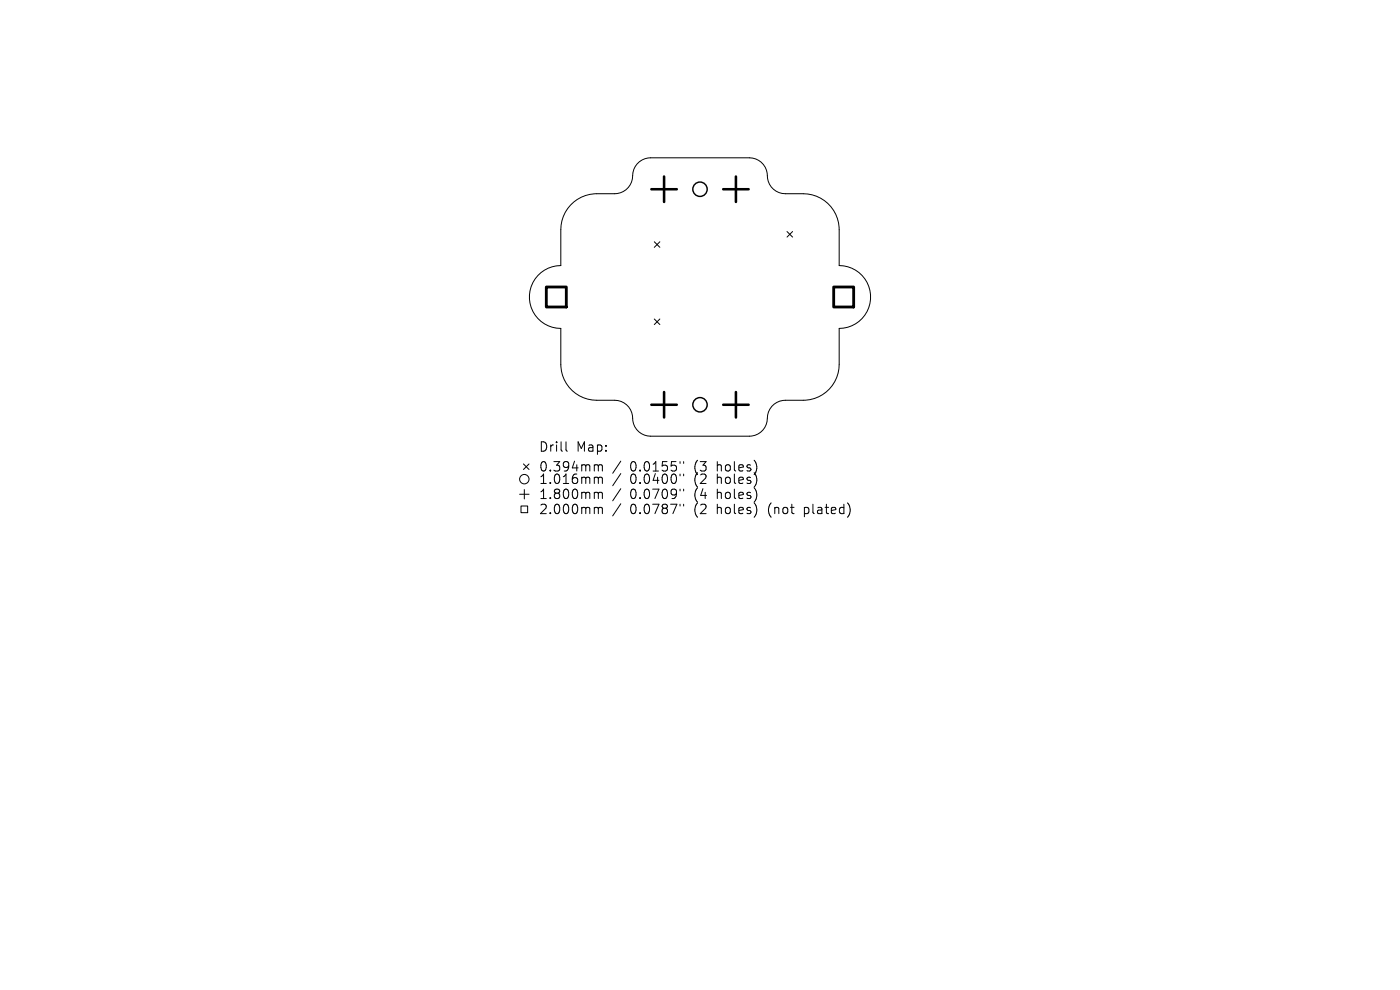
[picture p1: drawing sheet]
<svg xmlns="http://www.w3.org/2000/svg" width="297mm" height="210mm" viewBox="0 0 297 210" stroke-linecap="round" stroke-linejoin="round" font-family="sans-serif">
<defs><g id="words">
<g font-size="2.8">
<text x="114.2" y="96.1">Drill</text>
<text x="114.2" y="100.3">0.394mm</text>
<text x="122.2" y="96.1">Map:</text>
<text x="133.7" y="100.3">0.0155&quot;</text>
<text x="147.4" y="100.3">(3</text>
<text x="152.4" y="100.3">holes)</text>
<text x="114.2" y="102.9">1.016mm</text>
<text x="114.2" y="106.1">1.800mm</text>
<text x="133.7" y="102.9">0.0400&quot;</text>
<text x="133.7" y="106.1">0.0709&quot;</text>
<text x="147.4" y="102.9">(2</text>
<text x="147.4" y="106.1">(4</text>
<text x="152.4" y="102.9">holes)</text>
<text x="152.4" y="106.1">holes)</text>
<text x="114.2" y="109.3">2.000mm</text>
<text x="133.7" y="109.3">0.0787&quot;</text>
<text x="147.4" y="109.3">(2</text>
<text x="152.4" y="109.3">holes)</text>
<text x="163.4" y="109.3">(not</text>
<text x="171.2" y="109.3">plated)</text>
</g>
</g></defs>
<g fill="none" stroke="#000" stroke-width=".21">
<path d="M121 43.5a7.6 7.6 0 0 1 5.6-2.4h3.8a4 4 0 0 0 3.9-4.5 3.8 3.8 0 0 1 3.7-3.1h21a3.9 3.9 0 0 1 3.8 4.3 3.8 3.8 0 0 0 3.8 3.3 14 14 0 0 1 6.6 .5 7.6 7.6 0 0 1 4.8 7.1v7.6a6.7 6.7 0 0 1 6.7 6.7 6.7 6.7 0 0 1-6.7 6.7v7.6a7.6 7.6 0 0 1-7.6 7.6h-3.8a4 4 0 0 0-3.9 4.5 3.8 3.8 0 0 1-3.7 3.1h-21a3.9 3.9 0 0 1-3.8-4.3 3.8 3.8 0 0 0-3.8-3.3 14 14 0 0 1-6.6-.5 7.6 7.6 0 0 1-4.8-7.1v-7.6a6.7 6.7 0 0 1-6.7-6.7 6.7 6.7 0 0 1 6.7-6.7v-7.6a7.6 7.6 0 0 1 2-5.2zM138.8 51.3l1.2 1.2M140 51.3l-1.2 1.2M167 49.1l1.1 1.2M168.1 49.1l-1.1 1.2M138.8 67.7l1.2 1.2M140 67.7l-1.2 1.2M111.1 98.4l1.1 1.2M112.2 98.4l-1.1 1.2M120.1 93.7v1.7l.3 .3M126.4 98.6l.4 .1 .1 .2M126.9 98.9l.3-.3 .5 .1 .1 1.2"/>
<path d="M126.9 98.9v1M131.7 97.8l-1.7 2.6M144.3 97.9v.4M145 97.9v.4M110.2 104.8h2M110.5 107.3h1.4v1.5h-1.4zM111.2 103.8v2M126.4 101.2h.2l.3 .3M126.4 104.4h.2l.3 .3M126.4 107.6h.2l.3 .3M126.9 101.5v1.1M126.9 104.7v1.1"/>
<path d="M126.9 107.9v1.1M126.9 101.5l.3-.3 .5 .1 .1 1.3M126.9 104.7l.3-.3 .5 .1 .1 1.3M126.9 107.9l.3-.3 .5 .1 .1 1.3M131.7 100.5l-1.7 2.5M131.7 103.7l-1.7 2.5M131.7 106.9l-1.7 2.5M144.3 100.6v.3M144.3 103.8v.3M144.3 107v.3M145 100.6v.3M145 103.8v.3"/>
<path d="M145 107v.3"/>
<circle cx="111.2" cy="101.6" r="1"/>
</g>
<g fill="none" stroke="#000" stroke-width=".3">
<circle cx="148.5" cy="40.1" r="1.52"/>
<circle cx="148.5" cy="85.9" r="1.52"/>
</g>
<path d="M140.9 37.4v5.4M156.1 37.4v5.4M138.2 40.1h5.4M153.4 40.1h5.4M138.2 85.9h5.4M140.9 83.2v5.4M153.4 85.9h5.4M156.1 83.2v5.4" fill="none" stroke="#000" stroke-width=".54"/>
<path d="M115.9 60.9h4.2v4.2h-4.2zM176.9 60.9h4.2v4.2h-4.2z" fill="none" stroke="#000" stroke-width=".6"/>
<use href="#words"/>
</svg>
